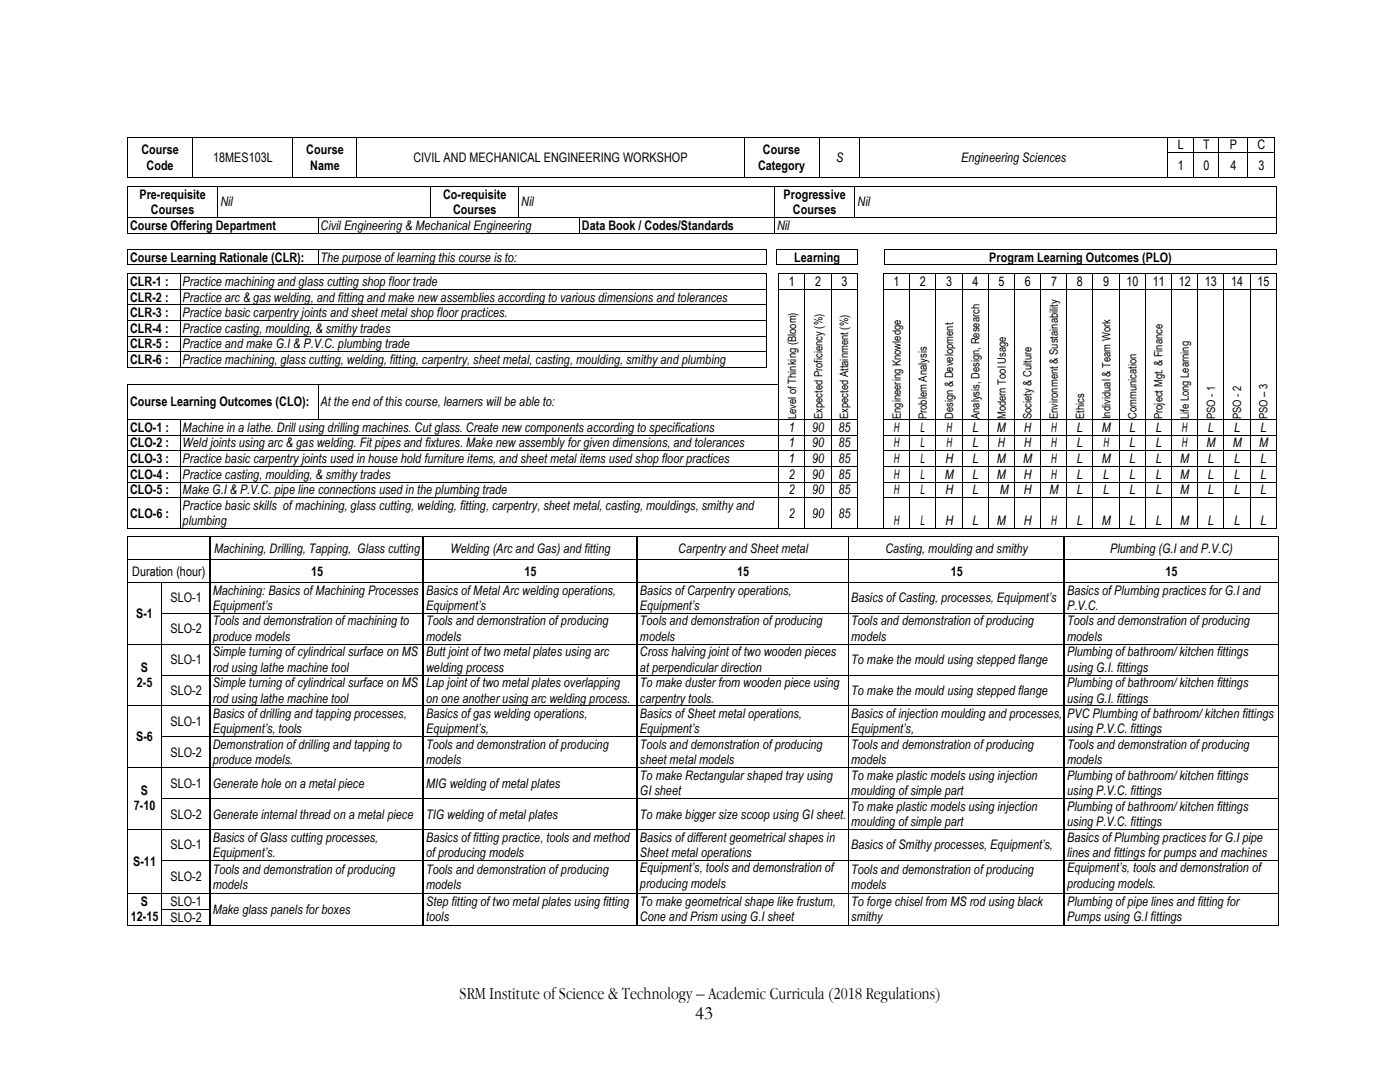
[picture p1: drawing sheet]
<svg xmlns="http://www.w3.org/2000/svg" width="279mm" height="216mm" viewBox="0 0 279 216" stroke-linecap="round" stroke-linejoin="round" font-family="sans-serif">
<defs><g id="words">
<text font-size="3.8" x="138.7" y="203.4">43</text>
<text font-size="3.5" x="91.7" y="199.3">SRM Institute of Science &amp; Technology – Academic Curricula (2018 Regulations)</text>
<g font-size="2.6">
<text x="235" y="29.8">L</text>
<text x="240.1" y="29.8">T</text>
<text x="245.5" y="29.8">P</text>
<text x="251" y="29.8">C</text>
<text x="28.2" y="30.8">Course</text>
<text x="29.2" y="33.9">Code</text>
<text x="42.5" y="32.3">18MES103L</text>
<text x="61.1" y="30.8">Course</text>
<text x="61.9" y="33.9">Name</text>
<text x="82.5" y="32.3">CIVIL AND MECHANICAL ENGINEERING WORKSHOP</text>
<text x="151.3" y="33.9">Category</text>
<text x="152.2" y="30.8">Course</text>
<text x="166.9" y="32.3">S</text>
<text x="191.8" y="32.3">Engineering Sciences</text>
<text x="235" y="33.9">1</text>
<text x="240.2" y="33.9">0</text>
<text x="245.6" y="33.9">4</text>
<text x="251.1" y="33.9">3</text>
<text x="27.8" y="39.6">Pre-requisite</text>
<text x="44" y="41.1">Nil</text>
<text x="88.4" y="39.6">Co-requisite</text>
<text x="104" y="41.1">Nil</text>
<text x="156.4" y="39.6">Progressive</text>
<text x="171.2" y="41.1">Nil</text>
<text x="26" y="45.8">Course Offering Department</text>
<text x="30.1" y="42.7">Courses</text>
<text x="64" y="45.8">Civil Engineering &amp; Mechanical Engineering</text>
<text x="90.4" y="42.7">Courses</text>
<text x="116.1" y="45.8">Data Book / Codes/Standards</text>
<text x="155.1" y="45.8">Nil</text>
<text x="158.2" y="42.7">Courses</text>
<text x="26" y="52.2">Course Learning Rationale (CLR):</text>
<text x="64" y="52.2">The purpose of learning this course is to:</text>
<text x="158.5" y="52.2">Learning</text>
<text x="197.4" y="52.2">Program Learning Outcomes (PLO)</text>
<text x="26" y="57.1">CLR-1 :</text>
<text x="36.4" y="57.1">Practice machining and glass cutting shop floor trade</text>
<text x="157.4" y="57.1">1</text>
<text x="162.7" y="57.1">2</text>
<text x="167.9" y="57.1">3</text>
<text x="178.3" y="57.1">1</text>
<text x="183.6" y="57.1">2</text>
<text x="188.8" y="57.1">3</text>
<text x="194.1" y="57.1">4</text>
<text x="199.3" y="57.1">5</text>
<text x="204.5" y="57.1">6</text>
<text x="209.8" y="57.1">7</text>
<text x="214.9" y="57.1">8</text>
<text x="220.2" y="57.1">9</text>
<text x="224.8" y="57.1">10</text>
<text x="230.1" y="57.1">11</text>
<text x="235.2" y="57.1">12</text>
<text x="240.5" y="57.1">13</text>
<text x="245.7" y="57.1">14</text>
<text x="251" y="57.1">15</text>
<text x="26" y="60.2">CLR-2 :</text>
<text x="26" y="63.2">CLR-3 :</text>
<text x="36.4" y="60.2">Practice arc &amp; gas welding, and fitting and make new assemblies according to various dimensions and tolerances</text>
<text x="36.4" y="63.2">Practice basic carpentry joints and sheet metal shop floor practices.</text>
<text x="26" y="66.4">CLR-4 :</text>
<text x="26" y="69.5">CLR-5 :</text>
<text x="36.4" y="66.4">Practice casting, moulding, &amp; smithy trades</text>
<text x="36.4" y="69.5">Practice and make G.I &amp; P.V.C. plumbing trade</text>
<text x="26" y="72.6">CLR-6 :</text>
<text x="36.4" y="72.6">Practice machining, glass cutting, welding, fitting, carpentry, sheet metal, casting, moulding, smithy and plumbing</text>
<text x="26" y="81">Course Learning Outcomes (CLO):</text>
<text x="64" y="81">At the end of this course, learners will be able to:</text>
<text x="26" y="86.1">CLO-1 :</text>
<text x="26" y="89.2">CLO-2 :</text>
<text x="36.4" y="86.1">Machine in a lathe. Drill using drilling machines. Cut glass. Create new components according to specifications</text>
<text x="36.4" y="89.2">Weld joints using arc &amp; gas welding. Fit pipes and fixtures. Make new assembly for given dimensions, and tolerances</text>
<text x="157.4" y="86.1">1</text>
<text x="157.4" y="89.2">1</text>
<text x="162.1" y="86.1">90</text>
<text x="162.1" y="89.2">90</text>
<text x="167.3" y="86.1">85</text>
<text x="167.3" y="89.2">85</text>
<text x="178.4" y="86.1">H</text>
<text x="178.4" y="89.2">H</text>
<text x="183.7" y="86.1">L</text>
<text x="183.7" y="89.2">L</text>
<text x="188.9" y="86.1">H</text>
<text x="188.9" y="89.2">H</text>
<text x="194.1" y="86.1">L</text>
<text x="194.1" y="89.2">L</text>
<text x="199" y="86.1">M</text>
<text x="199.1" y="89.2">H</text>
<text x="204.4" y="86.1">H</text>
<text x="204.4" y="89.2">H</text>
<text x="209.8" y="86.1">H</text>
<text x="209.8" y="89.2">H</text>
<text x="214.9" y="86.1">L</text>
<text x="214.9" y="89.2">L</text>
<text x="219.9" y="86.1">M</text>
<text x="220.2" y="89.2">H</text>
<text x="225.4" y="86.1">L</text>
<text x="225.4" y="89.2">L</text>
<text x="230.7" y="86.1">L</text>
<text x="230.7" y="89.2">L</text>
<text x="235.9" y="86.1">H</text>
<text x="235.9" y="89.2">H</text>
<text x="240.8" y="89.2">M</text>
<text x="241.1" y="86.1">L</text>
<text x="246" y="89.2">M</text>
<text x="246.3" y="86.1">L</text>
<text x="251.3" y="89.2">M</text>
<text x="251.6" y="86.1">L</text>
<text x="26" y="92.4">CLO-3 :</text>
<text x="26" y="95.5">CLO-4 :</text>
<text x="36.4" y="92.4">Practice basic carpentry joints used in house hold furniture items, and sheet metal items used shop floor practices</text>
<text x="36.4" y="95.5">Practice casting, moulding, &amp; smithy trades</text>
<text x="157.4" y="92.4">1</text>
<text x="157.4" y="95.5">2</text>
<text x="162.1" y="92.4">90</text>
<text x="162.1" y="95.5">90</text>
<text x="167.3" y="92.4">85</text>
<text x="167.3" y="95.5">85</text>
<text x="178.4" y="92.4">H</text>
<text x="178.4" y="95.5">H</text>
<text x="183.7" y="92.4">L</text>
<text x="183.7" y="95.5">L</text>
<text x="188.5" y="95.5">M</text>
<text x="188.7" y="92.4">H</text>
<text x="194.1" y="92.4">L</text>
<text x="194.1" y="95.5">L</text>
<text x="199" y="92.4">M</text>
<text x="199" y="95.5">M</text>
<text x="204.2" y="92.4">M</text>
<text x="204.3" y="95.5">H</text>
<text x="209.8" y="92.4">H</text>
<text x="209.8" y="95.5">H</text>
<text x="214.9" y="92.4">L</text>
<text x="214.9" y="95.5">L</text>
<text x="219.9" y="92.4">M</text>
<text x="220.2" y="95.5">L</text>
<text x="225.4" y="92.4">L</text>
<text x="225.4" y="95.5">L</text>
<text x="230.7" y="92.4">L</text>
<text x="230.7" y="95.5">L</text>
<text x="235.5" y="92.4">M</text>
<text x="235.5" y="95.5">M</text>
<text x="241.1" y="92.4">L</text>
<text x="241.1" y="95.5">L</text>
<text x="246.3" y="92.4">L</text>
<text x="246.3" y="95.5">L</text>
<text x="251.6" y="92.4">L</text>
<text x="251.6" y="95.5">L</text>
<text x="26" y="98.6">CLO-5 :</text>
<text x="36.4" y="98.6">Make G.I &amp; P.V.C. pipe line connections used in the plumbing trade</text>
<text x="36.4" y="101.8">Practice basic skills of machining, glass cutting, welding, fitting, carpentry, sheet metal, casting, mouldings, smithy and</text>
<text x="157.4" y="98.6">2</text>
<text x="162.1" y="98.6">90</text>
<text x="167.3" y="98.6">85</text>
<text x="178.4" y="98.6">H</text>
<text x="183.7" y="98.6">L</text>
<text x="188.7" y="98.6">H</text>
<text x="194.1" y="98.6">L</text>
<text x="199.6" y="98.6">M</text>
<text x="204.3" y="98.6">H</text>
<text x="209.5" y="98.6">M</text>
<text x="214.9" y="98.6">L</text>
<text x="220.2" y="98.6">L</text>
<text x="225.4" y="98.6">L</text>
<text x="230.7" y="98.6">L</text>
<text x="235.5" y="98.6">M</text>
<text x="241.1" y="98.6">L</text>
<text x="246.3" y="98.6">L</text>
<text x="251.6" y="98.6">L</text>
<text x="26" y="103.3">CLO-6 :</text>
<text x="36.4" y="104.8">plumbing</text>
<text x="157.4" y="103.3">2</text>
<text x="162.1" y="103.3">90</text>
<text x="167.3" y="103.3">85</text>
<text x="178.4" y="104.8">H</text>
<text x="183.7" y="104.8">L</text>
<text x="188.7" y="104.8">H</text>
<text x="194.1" y="104.8">L</text>
<text x="199" y="104.8">M</text>
<text x="204.3" y="104.8">H</text>
<text x="209.8" y="104.8">H</text>
<text x="214.9" y="104.8">L</text>
<text x="219.9" y="104.8">M</text>
<text x="225.4" y="104.8">L</text>
<text x="230.7" y="104.8">L</text>
<text x="235.5" y="104.8">M</text>
<text x="241.1" y="104.8">L</text>
<text x="246.3" y="104.8">L</text>
<text x="251.6" y="104.8">L</text>
<text x="42.7" y="110.3">Machining, Drilling, Tapping, Glass cutting</text>
<text x="89.9" y="110.3">Welding (Arc and Gas) and fitting</text>
<text x="135.3" y="110.3">Carpentry and Sheet metal</text>
<text x="176.7" y="110.3">Casting, moulding and smithy</text>
<text x="221.6" y="110.3">Plumbing (G.I and P.V.C)</text>
<text x="26.4" y="114.9">Duration (hour)</text>
<text x="42.5" y="118.7">Machining: Basics of Machining Processes</text>
<text x="62.1" y="114.9">15</text>
<text x="85" y="118.7">Basics of Metal Arc welding operations,</text>
<text x="104.7" y="114.9">15</text>
<text x="127.7" y="118.7">Basics of Carpentry operations,</text>
<text x="147.1" y="114.9">15</text>
<text x="189.7" y="114.9">15</text>
<text x="213" y="118.7">Basics of Plumbing practices for G.I and</text>
<text x="232.6" y="114.9">15</text>
<text x="27.2" y="123.3">S-1</text>
<text x="34" y="120.1">SLO-1</text>
<text x="42.5" y="121.7">Equipment’s</text>
<text x="42.5" y="124.8">Tools and demonstration of machining to</text>
<text x="85" y="121.7">Equipment’s</text>
<text x="85" y="124.8">Tools and demonstration of producing</text>
<text x="127.7" y="121.7">Equipment’s</text>
<text x="127.7" y="124.8">Tools and demonstration of producing</text>
<text x="169.9" y="120.1">Basics of Casting, processes, Equipment’s</text>
<text x="169.9" y="124.8">Tools and demonstration of producing</text>
<text x="213" y="121.7">P.V.C.</text>
<text x="213" y="124.8">Tools and demonstration of producing</text>
<text x="34" y="126.3">SLO-2</text>
<text x="42.5" y="127.8">produce models</text>
<text x="42.5" y="131">Simple turning of cylindrical surface on MS</text>
<text x="85" y="127.8">models</text>
<text x="85" y="131">Butt joint of two metal plates using arc</text>
<text x="127.7" y="127.8">models</text>
<text x="127.7" y="131">Cross halving joint of two wooden pieces</text>
<text x="169.9" y="127.8">models</text>
<text x="213" y="127.8">models</text>
<text x="213" y="131">Plumbing of bathroom/ kitchen fittings</text>
<text x="27.3" y="137.1">2-5</text>
<text x="28.1" y="134">S</text>
<text x="34" y="132.5">SLO-1</text>
<text x="42.5" y="134">rod using lathe machine tool</text>
<text x="42.5" y="137.2">Simple turning of cylindrical surface on MS</text>
<text x="85" y="134">welding process</text>
<text x="85" y="137.2">Lap joint of two metal plates overlapping</text>
<text x="127.7" y="134">at perpendicular direction</text>
<text x="127.7" y="137.2">To make duster from wooden piece using</text>
<text x="169.9" y="132.5">To make the mould using stepped flange</text>
<text x="213" y="134">using G.I. fittings</text>
<text x="213" y="137.2">Plumbing of bathroom/ kitchen fittings</text>
<text x="34" y="138.7">SLO-2</text>
<text x="42.5" y="140.2">rod using lathe machine tool</text>
<text x="42.5" y="143.3">Basics ofdrilling and tapping processes,</text>
<text x="85" y="140.2">on one another using arc welding process.</text>
<text x="85" y="143.3">Basics of gas welding operations,</text>
<text x="127.7" y="140.2">carpentry tools.</text>
<text x="127.7" y="143.3">Basics of Sheet metal operations,</text>
<text x="169.9" y="138.7">To make the mould using stepped flange</text>
<text x="169.9" y="143.3">Basics ofinjection moulding and processes,</text>
<text x="213" y="140.2">using G.I. fittings</text>
<text x="213" y="143.3">PVC Plumbing of bathroom/ kitchen fittings</text>
<text x="27.2" y="147.9">S-6</text>
<text x="34" y="144.8">SLO-1</text>
<text x="42.5" y="146.3">Equipment’s, tools</text>
<text x="42.5" y="149.4">Demonstration of drilling and tapping to</text>
<text x="85" y="146.3">Equipment’s,</text>
<text x="85" y="149.4">Tools and demonstration of producing</text>
<text x="127.7" y="146.3">Equipment’s</text>
<text x="127.7" y="149.4">Tools and demonstration of producing</text>
<text x="169.9" y="146.3">Equipment’s,</text>
<text x="169.9" y="149.4">Tools and demonstration of producing</text>
<text x="213" y="146.3">using P.V.C. fittings</text>
<text x="213" y="149.4">Tools and demonstration of producing</text>
<text x="34" y="151">SLO-2</text>
<text x="42.5" y="152.5">produce models.</text>
<text x="85" y="152.5">models</text>
<text x="127.7" y="152.5">sheet metal models</text>
<text x="127.7" y="155.6">To make Rectangular shaped tray using</text>
<text x="169.9" y="152.5">models</text>
<text x="169.9" y="155.6">To make plastic models using injection</text>
<text x="213" y="152.5">models</text>
<text x="213" y="155.6">Plumbing of bathroom/ kitchen fittings</text>
<text x="26.7" y="161.7">7-10</text>
<text x="28.1" y="158.7">S</text>
<text x="34" y="157.1">SLO-1</text>
<text x="42.5" y="157.1">Generate hole on a metal piece</text>
<text x="85" y="157.1">MIG welding of metal plates</text>
<text x="127.7" y="158.7">GI sheet</text>
<text x="169.9" y="158.7">moulding of simple part</text>
<text x="169.9" y="161.8">To make plastic models using injection</text>
<text x="213" y="158.7">using P.V.C. fittings</text>
<text x="213" y="161.8">Plumbing of bathroom/ kitchen fittings</text>
<text x="34" y="163.3">SLO-2</text>
<text x="42.5" y="163.3">Generate internal thread on a metal piece</text>
<text x="42.5" y="168">Basics of Glass cutting processes,</text>
<text x="85" y="163.3">TIG welding of metal plates</text>
<text x="85" y="168">Basics of fitting practice, tools and method</text>
<text x="127.7" y="163.3">To make bigger size scoop using GI sheet.</text>
<text x="127.7" y="168">Basics of different geometrical shapes in</text>
<text x="169.9" y="164.8">moulding of simple part</text>
<text x="213" y="164.8">using P.V.C. fittings</text>
<text x="213" y="168">Basics of Plumbing practices for G.I pipe</text>
<text x="26.6" y="172.8">S-11</text>
<text x="34" y="169.4">SLO-1</text>
<text x="42.5" y="170.9">Equipment’s.</text>
<text x="85" y="170.9">of producing models</text>
<text x="127.7" y="170.9">Sheet metal operations</text>
<text x="169.9" y="169.4">Basics of Smithy processes, Equipment’s,</text>
<text x="213" y="170.9">lines and fittings for pumps and machines</text>
<text x="34" y="175.9">SLO-2</text>
<text x="42.5" y="174.3">Tools and demonstration of producing</text>
<text x="42.5" y="177.4">models</text>
<text x="85" y="174.3">Tools and demonstration of producing</text>
<text x="85" y="177.4">models</text>
<text x="127.7" y="174.1">Equipment’s, tools and demonstration of</text>
<text x="127.7" y="177.1">producing models</text>
<text x="169.9" y="174.3">Tools and demonstration of producing</text>
<text x="169.9" y="177.4">models</text>
<text x="213" y="174.1">Equipment’s, tools and demonstration of</text>
<text x="213" y="177.1">producing models.</text>
<text x="26.1" y="183.8">12-15</text>
<text x="28.1" y="180.8">S</text>
<text x="34" y="180.8">SLO-1</text>
<text x="34" y="183.9">SLO-2</text>
<text x="42.5" y="182.3">Make glass panels for boxes</text>
<text x="85" y="180.8">Step fitting of two metal plates using fitting</text>
<text x="85" y="183.8">tools</text>
<text x="127.7" y="180.8">To make geometrical shape like frustum,</text>
<text x="127.7" y="183.8">Cone and Prism using G.I sheet</text>
<text x="169.9" y="180.8">To forge chisel from MS rod using black</text>
<text x="169.9" y="183.8">smithy</text>
<text x="213" y="180.8">Plumbing of pipe lines and fitting for</text>
<text x="213" y="183.8">Pumps using G.I fittings</text>
</g>
<g font-size="2.3">
<text x="158.9" y="83.7" transform="rotate(-90 158.9 83.7)">Level of Thinking (Bloom)</text>
<text x="164.1" y="83.7" transform="rotate(-90 164.1 83.7)">Expected Proficiency (%)</text>
<text x="169.3" y="83.7" transform="rotate(-90 169.3 83.7)">Expected Attainment (%)</text>
<text x="179.8" y="83.7" transform="rotate(-90 179.8 83.7)">Engineering Knowledge</text>
<text x="185" y="83.7" transform="rotate(-90 185 83.7)">Problem Analysis</text>
<text x="190.2" y="83.7" transform="rotate(-90 190.2 83.7)">Design &amp; Development</text>
<text x="195.5" y="83.7" transform="rotate(-90 195.5 83.7)">Analysis, Design, Research</text>
<text x="200.7" y="83.7" transform="rotate(-90 200.7 83.7)">Modern Tool Usage</text>
<text x="205.9" y="83.7" transform="rotate(-90 205.9 83.7)">Society &amp; Culture</text>
<text x="211.1" y="83.7" transform="rotate(-90 211.1 83.7)">Environment &amp; Sustainability</text>
<text x="216.4" y="83.7" transform="rotate(-90 216.4 83.7)">Ethics</text>
<text x="221.6" y="83.7" transform="rotate(-90 221.6 83.7)">Individual &amp; Team Work</text>
<text x="226.8" y="83.7" transform="rotate(-90 226.8 83.7)">Communication</text>
<text x="232" y="83.7" transform="rotate(-90 232 83.7)">Project Mgt. &amp; Finance</text>
<text x="237.3" y="83.7" transform="rotate(-90 237.3 83.7)">Life Long Learning</text>
<text x="242.5" y="83.7" transform="rotate(-90 242.5 83.7)">PSO - 1</text>
<text x="247.7" y="83.7" transform="rotate(-90 247.7 83.7)">PSO - 2</text>
<text x="252.9" y="83.7" transform="rotate(-90 252.9 83.7)">PSO – 3</text>
</g>
</g></defs>
<g fill="#000">
<path d="M25.4 27.3l.1 .1zM25.4 30.5l.1 .1zM25.4 35.5l.1 .1zM25.4 37.2l.1 .1zM38.4 27.3l.1 .1zM38.4 30.5l.1 .1zM38.4 35.5l.1 .1zM43.4 37.2l.1 .1zM58.4 27.3l.1 .1zM58.4 30.5l.1 .1zM58.4 35.5l.1 .1zM71.2 27.3v.1z"/>
<path d="M71.2 30.5v.1zM71.2 35.5v.1zM85.9 37.2l.1 .1zM103.4 37.2l.1 .1zM148.5 27.3v.1zM148.5 30.5v.1zM148.5 35.5v.1zM154.6 37.2v.1zM163.4 27.3l.1 .1zM163.4 30.5l.1 .1zM163.4 35.5l.1 .1zM170.6 37.2v.1z"/>
<path d="M171.6 27.3l.1 .1zM171.6 30.5l.1 .1zM171.6 35.5l.1 .1zM232.9 27.3l.1 .1zM232.9 30.5l.1 .1zM232.9 35.5l.1 .1zM238.2 27.3l.1 .1zM238.2 30.5l.1 .1zM238.2 35.5l.1 .1zM243.2 27.3l.1 .1zM243.2 30.5l.1 .1zM243.2 35.5l.1 .1z"/>
<path d="M249 27.3v.1zM249 30.5v.1zM249 35.5v.1zM254.3 27.3l.1 .1zM254.3 30.5l.1 .1zM254.3 35.5l.1 .1zM254.6 37.2l.1 .1zM25.4 43.3l.1 .1zM25.4 46.5l.1 .1zM25.4 49.8l.1 .1zM25.4 52.8l.1 .1zM25.4 54.6l.1 .1z"/>
<path d="M25.4 57.7h.1zM35.9 54.6l.1 .1zM35.9 57.7h.1zM43.4 43.3l.1 .1zM63.5 43.3v.1zM63.5 46.5v.1zM63.5 49.8v.1zM63.5 52.8v.1zM85.9 43.3l.1 .1zM103.4 43.3l.1 .1zM115.5 43.3l.1 .1zM115.5 46.5l.1 .1z"/>
<path d="M152.9 49.8l.1 .1zM152.9 52.8l.1 .1zM152.9 54.6l.1 .1zM152.9 57.7h.1zM154.6 43.3v.1zM154.6 46.5v.1zM155 49.8l.1 .1zM155 52.8l.1 .1zM155.4 54.6l.1 .1zM155.4 57.7h.1zM160.6 54.6l.1 .1zM160.6 57.7h.1z"/>
<path d="M165.8 54.6l.1 .1zM165.8 57.7h.1zM170.6 43.3v.1zM171.1 49.8l.1 .1zM171.1 52.8l.1 .1zM171.1 54.6l.1 .1zM171.1 57.7h.1zM176.3 54.6l.1 .1zM176.3 57.7h.1zM176.4 49.8l.1 .1zM176.4 52.8l.1 .1zM181.5 54.6l.1 .1z"/>
<path d="M181.5 57.7h.1zM186.7 54.6l.1 .1zM186.7 57.7h.1zM192 54.6l.1 .1zM192 57.7h.1zM197.1 54.6l.1 .1zM197.1 57.7h.1zM202.4 54.6l.1 .1zM202.4 57.7h.1zM207.6 54.6l.1 .1zM207.6 57.7h.1zM212.9 54.6l.1 .1z"/>
<path d="M212.9 57.7h.1zM218.1 54.6v.1zM223.3 54.6l.1 .1zM223.3 57.7h.1zM228.6 54.6v.1zM233.7 54.6l.1 .1zM233.7 57.7h.1zM239 54.6l.1 .1zM239 57.7h.1zM244.2 54.6l.1 .1zM244.2 57.7h.1zM249.5 54.6l.1 .1z"/>
<path d="M249.5 57.7h.1zM254.6 43.3l.1 .1zM254.6 46.5l.1 .1zM254.7 49.8l.1 .1zM254.7 52.8l.1 .1zM254.7 54.6l.1 .1zM254.7 57.7h.1zM25.4 60.8l.1 .1zM25.4 63.9l.1 .1zM25.4 67.1h.1zM25.4 70.2l.1 .1zM25.4 73.3l.1 .2z"/>
<path d="M25.4 76.5h.2v.2h-.2zM25.5 73.3h.2v.2h-.2zM25.6 76.5h.2v.2h-.2zM35.9 60.8l.1 .1zM35.9 63.9l.1 .1zM35.9 67.1h.1zM35.9 70.2l.1 .1zM35.9 73.3h.2v.2h-.2zM38.5 73.3h.2v.2h-.2zM38.5 76.5h.2v.2h-.2zM63.5 76.5h.1v.2h-.1zM152.9 60.8l.1 .1z"/>
<path d="M152.9 63.9l.1 .1zM152.9 67.1h.1zM152.9 70.2l.1 .1zM152.9 73.3l.1 .1zM153 76.5h.1v.2h-.1zM155.4 60.8l.1 .1zM155.4 63.9l.1 .1zM155.4 67.1h.1zM155.4 70.2l.1 .1zM155.4 73.3l.1 .2zM155.4 76.5l.1 .2zM160.6 60.8l.1 .1z"/>
<path d="M160.6 63.9l.1 .1zM160.6 67.1h.1zM160.6 70.2l.1 .1zM160.6 73.3l.1 .2zM160.6 76.5l.1 .2zM165.8 60.8l.1 .1zM165.8 63.9l.1 .1zM165.8 67.1h.1zM165.8 70.2l.1 .1zM165.8 73.3l.1 .2zM165.8 76.5l.1 .2zM171.1 60.8l.1 .1z"/>
<path d="M171.1 63.9l.1 .1zM171.1 67.1h.1zM171.1 70.2l.1 .1zM171.1 73.3l.1 .2zM171.1 76.5l.1 .2zM176.3 60.8l.1 .1zM176.3 63.9l.1 .1zM176.3 67.1h.1zM176.3 70.2l.1 .1zM176.3 73.3l.1 .2zM176.3 76.5l.1 .2zM181.5 60.8l.1 .1z"/>
<path d="M181.5 63.9l.1 .1zM181.5 67.1h.1zM181.5 70.2l.1 .1zM181.5 73.3l.1 .2zM181.5 76.5l.1 .2zM186.7 60.8l.1 .1zM186.7 63.9l.1 .1zM186.7 67.1h.1zM186.7 70.2l.1 .1zM186.7 73.3l.1 .2zM186.7 76.5l.1 .2zM192 60.8l.1 .1z"/>
<path d="M192 63.9l.1 .1zM192 67.1h.1zM192 70.2l.1 .1zM192 73.3l.1 .2zM192 76.5l.1 .2zM197.1 60.8l.1 .1zM197.1 63.9l.1 .1zM197.1 67.1h.1zM197.1 70.2l.1 .1zM197.1 73.3l.1 .2zM197.1 76.5l.1 .2zM202.4 60.8l.1 .1z"/>
<path d="M202.4 63.9l.1 .1zM202.4 67.1h.1zM202.4 70.2l.1 .1zM202.4 73.3l.1 .2zM202.4 76.5l.1 .2zM207.6 60.8l.1 .1zM207.6 63.9l.1 .1zM207.6 67.1h.1zM207.6 70.2l.1 .1zM207.6 73.3l.1 .2zM207.6 76.5l.1 .2zM212.9 60.8l.1 .1z"/>
<path d="M212.9 63.9l.1 .1zM212.9 67.1h.1zM212.9 70.2l.1 .1zM212.9 73.3l.1 .2zM212.9 76.5l.1 .2zM218.1 60.8v.1zM218.1 63.9v.1zM218.1 70.2v.1zM218.1 73.3v.2zM218.1 76.5v.2zM223.3 60.8l.1 .1zM223.3 63.9l.1 .1z"/>
<path d="M223.3 67.1h.1zM223.3 70.2l.1 .1zM223.3 73.3l.1 .2zM223.3 76.5l.1 .2zM228.6 60.8v.1zM228.6 63.9v.1zM228.6 70.2v.1zM228.6 73.3v.2zM228.6 76.5v.2zM233.7 60.8l.1 .1zM233.7 63.9l.1 .1zM233.7 67.1h.1z"/>
<path d="M233.7 70.2l.1 .1zM233.7 73.3l.1 .2zM233.7 76.5l.1 .2zM239 60.8l.1 .1zM239 63.9l.1 .1zM239 67.1h.1zM239 70.2l.1 .1zM239 73.3l.1 .2zM239 76.5l.1 .2zM244.2 60.8l.1 .1zM244.2 63.9l.1 .1zM244.2 67.1h.1z"/>
<path d="M244.2 70.2l.1 .1zM244.2 73.3l.1 .2zM244.2 76.5l.1 .2zM249.5 60.8l.1 .1zM249.5 63.9l.1 .1zM249.5 67.1h.1zM249.5 70.2l.1 .1zM249.5 73.3l.1 .2zM249.5 76.5l.1 .2zM254.7 60.8l.1 .1zM254.7 63.9l.1 .1zM254.7 67.1h.1z"/>
<path d="M254.7 70.2l.1 .1zM254.7 73.3l.1 .2zM254.7 76.5l.1 .2zM25.4 83.7h.1zM25.4 86.8l.1 .1zM25.4 89.9l.1 .1zM25.4 93l.1 .1zM25.4 96.2l.1 .1zM25.4 99.3l.1 .1zM35.9 83.7h.1zM35.9 86.8l.1 .1zM35.9 89.9l.1 .1z"/>
<path d="M35.9 93l.1 .1zM35.9 96.2l.1 .1zM35.9 99.3l.1 .1zM155.4 83.7h.1zM155.4 86.8l.1 .1zM155.4 89.9l.1 .1zM155.4 93l.1 .1zM155.4 96.2l.1 .1zM155.4 99.3l.1 .1zM160.6 83.7h.1zM160.6 86.8l.1 .1zM160.6 89.9l.1 .1z"/>
<path d="M160.6 93l.1 .1zM160.6 96.2l.1 .1zM160.6 99.3l.1 .1zM165.8 83.7h.1zM165.8 86.8l.1 .1zM165.8 89.9l.1 .1zM165.8 93l.1 .1zM165.8 96.2l.1 .1zM165.8 99.3l.1 .1zM171.1 83.7h.1zM171.1 86.8l.1 .1zM171.1 89.9l.1 .1z"/>
<path d="M171.1 93l.1 .1zM171.1 96.2l.1 .1zM171.1 99.3l.1 .1zM176.3 83.7h.1zM176.3 86.8l.1 .1zM176.3 89.9l.1 .1zM176.3 93l.1 .1zM176.3 96.2l.1 .1zM176.3 99.3l.1 .1zM181.5 83.7h.1zM181.5 86.8l.1 .1zM181.5 89.9l.1 .1z"/>
<path d="M181.5 93l.1 .1zM181.5 96.2l.1 .1zM181.5 99.3l.1 .1zM186.7 83.7h.1zM186.7 86.8l.1 .1zM186.7 89.9l.1 .1zM186.7 93l.1 .1zM186.7 96.2l.1 .1zM186.7 99.3l.1 .1zM192 83.7h.1zM192 86.8l.1 .1zM192 89.9l.1 .1z"/>
<path d="M192 93l.1 .1zM192 96.2l.1 .1zM192 99.3l.1 .1zM197.1 83.7h.1zM197.1 86.8l.1 .1zM197.1 89.9l.1 .1zM197.1 93l.1 .1zM197.1 96.2l.1 .1zM197.1 99.3l.1 .1zM202.4 83.7h.1zM202.4 86.8l.1 .1zM202.4 89.9l.1 .1z"/>
<path d="M202.4 93l.1 .1zM202.4 96.2l.1 .1zM202.4 99.3l.1 .1zM207.6 83.7h.1zM207.6 86.8l.1 .1zM207.6 89.9l.1 .1zM207.6 93l.1 .1zM207.6 96.2l.1 .1zM207.6 99.3l.1 .1zM212.9 83.7h.1zM212.9 86.8l.1 .1zM212.9 89.9l.1 .1z"/>
<path d="M212.9 93l.1 .1zM212.9 96.2l.1 .1zM212.9 99.3l.1 .1zM218.1 86.8v.1zM218.1 89.9v.1zM218.1 93v.1zM218.1 96.2v.1zM218.1 99.3v.1zM223.3 83.7h.1zM223.3 86.8l.1 .1zM223.3 89.9l.1 .1zM223.3 93l.1 .1z"/>
<path d="M223.3 96.2l.1 .1zM223.3 99.3l.1 .1zM228.6 86.8v.1zM228.6 89.9v.1zM228.6 93v.1zM228.6 96.2v.1zM228.6 99.3v.1zM233.7 83.7h.1zM233.7 86.8l.1 .1zM233.7 89.9l.1 .1zM233.7 93l.1 .1zM233.7 96.2l.1 .1z"/>
<path d="M233.7 99.3l.1 .1zM239 83.7h.1zM239 86.8l.1 .1zM239 89.9l.1 .1zM239 93l.1 .1zM239 96.2l.1 .1zM239 99.3l.1 .1zM244.2 83.7h.1zM244.2 86.8l.1 .1zM244.2 89.9l.1 .1zM244.2 93l.1 .1zM244.2 96.2l.1 .1z"/>
<path d="M244.2 99.3l.1 .1zM249.5 83.7h.1zM249.5 86.8l.1 .1zM249.5 89.9l.1 .1zM249.5 93l.1 .1zM249.5 96.2l.1 .1zM249.5 99.3l.1 .1zM254.7 83.7h.1zM254.7 86.8l.1 .1zM254.7 89.9l.1 .1zM254.7 93l.1 .1zM254.7 96.2l.1 .1z"/>
<path d="M254.7 99.3l.1 .1zM25.4 105.5l.1 .1zM25.4 107.1l.1 .1zM25.4 111.7l.1 .1zM25.4 116.2h.1zM32.2 116.2h.1zM35.9 105.5l.1 .1zM41.8 107.1l.1 .1zM41.8 111.7l.1 .1zM41.8 116.2h.1zM42 111.7v.1zM84.4 107.1l.1 .1z"/>
<path d="M84.4 111.7l.1 .1zM84.4 116.2h.1zM84.5 111.7l.1 .1zM84.5 116.2h.1zM127 107.1l.1 .1zM127 111.7l.1 .1zM127 116.2h.1zM127.2 111.7l.1 .1zM127.2 116.2h.1zM155.4 105.5l.1 .1zM160.6 105.5l.1 .1zM165.8 105.5l.1 .1z"/>
<path d="M169.2 107.1l.1 .1zM169.2 111.7l.1 .1zM169.2 116.2h.1zM169.4 111.7l.1 .1zM169.4 116.2h.1zM171.1 105.5l.1 .1zM176.3 105.5l.1 .1zM181.5 105.5l.1 .1zM186.7 105.5l.1 .1zM192 105.5l.1 .1zM197.1 105.5l.1 .1zM202.4 105.5l.1 .1z"/>
<path d="M207.6 105.5l.1 .1zM212.3 107.1l.1 .1zM212.3 111.7l.1 .1zM212.3 116.2h.1zM212.5 111.7l.1 .1zM212.5 116.2h.1zM212.9 105.5l.1 .1zM218.1 105.5v.1zM223.3 105.5l.1 .1zM228.6 105.5v.1zM233.7 105.5l.1 .1zM239 105.5l.1 .1z"/>
<path d="M244.2 105.5l.1 .1zM249.5 105.5l.1 .1zM254.7 105.5l.1 .1zM255.1 107.1v.1zM255.1 111.7v.1zM25.4 122.3l.1 .1zM25.4 128.5l.1 .1zM25.4 134.7l.1 .1zM32.2 122.3l.1 .1zM32.2 128.5l.1 .1zM32.2 134.7l.1 .1zM41.8 122.3l.1 .1z"/>
<path d="M41.8 128.5l.1 .1zM41.8 134.7l.1 .1zM42 122.3v.1zM42 128.5v.1zM42 134.7v.1zM84.4 122.3l.1 .1zM84.4 128.5l.1 .1zM84.4 134.7l.1 .1zM84.5 122.3l.1 .1zM84.5 128.5l.1 .1zM84.5 134.7l.1 .1zM127 122.3l.1 .1z"/>
<path d="M127 128.5l.1 .1zM127 134.7l.1 .1zM127.2 122.3l.1 .1zM127.2 128.5l.1 .1zM127.2 134.7l.1 .1zM169.2 122.3l.1 .1zM169.2 128.5l.1 .1zM169.2 134.7l.1 .1zM169.4 122.3l.1 .1zM169.4 128.5l.1 .1zM169.4 134.7l.1 .1zM212.3 122.3l.1 .1z"/>
<path d="M212.3 128.5l.1 .1zM212.3 134.7l.1 .1zM212.5 122.3l.1 .1zM212.5 128.5l.1 .1zM212.5 134.7l.1 .1zM255.1 122.3v.1zM255.1 128.5v.1zM255.1 134.7v.1zM25.4 140.8l.1 .1zM25.4 147l.1 .1zM25.4 153.2h.1zM25.4 159.3l.1 .1z"/>
<path d="M32.2 140.8l.1 .1zM32.2 147l.1 .1zM32.2 153.2h.1zM32.2 159.3l.1 .1zM41.8 140.8l.1 .1zM41.8 147l.1 .1zM41.8 153.2h.1zM41.8 159.3l.1 .1zM42 140.8v.1zM42 147v.1zM42 159.3v.1zM84.4 140.8l.1 .1z"/>
<path d="M84.4 147l.1 .1zM84.4 153.2h.1zM84.4 159.3l.1 .1zM84.5 140.8l.1 .1zM84.5 147l.1 .1zM84.5 153.2h.1zM84.5 159.3l.1 .1zM127 140.8l.1 .1zM127 147l.1 .1zM127 153.2h.1zM127 159.3l.1 .1zM127.2 140.8l.1 .1z"/>
<path d="M127.2 147l.1 .1zM127.2 153.2h.1zM127.2 159.3l.1 .1zM169.2 140.8l.1 .1zM169.2 147l.1 .1zM169.2 153.2h.1zM169.2 159.3l.1 .1zM169.4 140.8l.1 .1zM169.4 147l.1 .1zM169.4 153.2h.1zM169.4 159.3l.1 .1zM212.3 140.8l.1 .1z"/>
<path d="M212.3 147l.1 .1zM212.3 153.2h.1zM212.3 159.3l.1 .1zM212.5 140.8l.1 .1zM212.5 147l.1 .1zM212.5 153.2h.1zM212.5 159.3l.1 .1zM255.1 140.8v.1zM255.1 147v.1zM255.1 159.3v.1zM25.4 165.5l.1 .1zM25.4 171.6l.1 .1z"/>
<path d="M25.4 178.3l.1 .1zM32.2 165.5l.1 .1zM32.2 171.6l.1 .1zM32.2 178.3l.1 .1zM41.8 165.5l.1 .1zM41.8 171.6l.1 .1zM41.8 178.3l.1 .1zM42 165.5v.1zM42 171.6v.1zM42 178.3v.1zM84.4 165.5l.1 .1zM84.4 171.6l.1 .1z"/>
<path d="M84.4 178.3l.1 .1zM84.5 165.5l.1 .1zM84.5 171.6l.1 .1zM84.5 178.3l.1 .1zM127 165.5l.1 .1zM127 171.6l.1 .1zM127 178.3l.1 .1zM127.2 165.5l.1 .1zM127.2 171.6l.1 .1zM127.2 178.3l.1 .1zM169.2 165.5l.1 .1zM169.2 171.6l.1 .1z"/>
<path d="M169.2 178.3l.1 .1zM169.4 165.5l.1 .1zM169.4 171.6l.1 .1zM169.4 178.3l.1 .1zM212.3 165.5l.1 .1zM212.3 171.6l.1 .1zM212.3 178.3l.1 .1zM212.5 165.5l.1 .1zM212.5 171.6l.1 .1zM212.5 178.3l.1 .1zM255.1 165.5v.1zM255.1 171.6v.1z"/>
<path d="M255.1 178.3v.1zM25.4 181.4l.1 .1zM25.4 184.6l.1 .1zM32.2 181.4l.1 .1zM32.2 184.6l.1 .1zM41.8 181.4l.1 .1zM41.8 184.6l.1 .1zM42 181.4v.1zM84.4 181.4l.1 .1zM84.4 184.6l.1 .1zM84.5 181.4l.1 .1zM127 181.4l.1 .1z"/>
<path d="M127 184.6l.1 .1zM127.2 181.4l.1 .1zM169.2 181.4l.1 .1zM169.2 184.6l.1 .1zM169.4 181.4l.1 .1zM212.3 181.4l.1 .1zM212.3 184.6l.1 .1zM212.5 181.4l.1 .1zM255.1 181.4v.1zM255.1 184.6v.1z"/>
</g>
<g fill="none" stroke="#000" stroke-width=".2">
<path d="M25.5 27.4v3.1M25.5 30.6v4.9M25.5 37.3v6M25.5 27.4h12.9M25.5 35.5h12.9M25.5 37.2h17.9M38.4 27.4v3.1M38.4 30.6v4.9M38.5 27.4h19.9M38.5 35.5h19.9M43.4 37.3v6M43.5 37.2h42.4"/>
<path d="M58.4 27.4v3.1M58.4 30.6v4.9M58.5 27.4h12.7M58.5 35.5h12.7M71.2 27.4v3.1M71.2 30.6v4.9M71.2 27.4h77.3M71.2 35.5h77.3M85.9 37.3v6M86 37.2h17.4M103.5 37.3v6M103.5 37.2h51.1"/>
<path d="M148.5 27.4v3.1M148.5 30.6v4.9M148.5 27.4h14.9M148.5 35.5h14.9M154.6 37.3v6M154.6 37.2h16M163.5 27.4v3.1M163.5 30.6v4.9M163.5 27.4h8.1M163.5 35.5h8.1M170.6 37.3v6M170.6 37.2h84"/>
<path d="M171.6 27.4v3.1M171.6 30.6v4.9M171.7 27.4h61.2M171.7 35.5h61.2M232.9 27.4v3.1M232.9 30.6v4.9M233 27.4h5.2M233 30.5h5.2M233 35.5h5.2M238.3 27.4v3.1M238.3 30.6v4.9M238.3 27.4h4.9"/>
<path d="M238.3 30.5h4.9M238.3 35.5h4.9M243.2 27.4v3.1M243.2 30.6v4.9M243.3 27.4h5.7M243.3 30.5h5.7M243.3 35.5h5.7M249 27.4v3.1M249 30.6v4.9M249 27.4h5.3M249 30.5h5.3M249 35.5h5.3"/>
<path d="M254.3 27.4v3.1M254.3 30.6v4.9M254.7 37.3v6M25.5 43.4v3.1M25.5 49.9v2.9M25.5 54.7v3M25.5 57.7v3.1M25.5 43.4h17.9M25.5 46.5h38M25.5 49.8h38M25.5 52.9h38M25.5 54.7h10.4"/>
<path d="M25.5 57.7h10.4M36 54.7v3M36 57.7v3.1M36 54.7h116.9M36 57.7h116.9M43.5 43.4h20M63.5 43.4v3.1M63.5 49.9v2.9M63.5 43.4h22.4M63.5 49.8h89.4M63.5 52.9h89.4M86 43.4h17.4"/>
<path d="M103.5 43.4h12M115.6 43.4l-.1 3.1h-52M115.6 43.4h39M115.6 46.5h39M152.9 49.9v2.9M152.9 54.7v3M152.9 57.7v3.1M154.6 43.4v3.1M154.6 43.4h16M155 49.9v2.9M155.1 49.8h16M155.1 52.9h16"/>
<path d="M155.4 54.7v3h5.2M155.4 57.7v3.1M155.5 54.7h5.1M160.6 54.7v3M160.6 57.7v3.1M160.7 54.7h5.1M165.9 54.7v3h-5.2M165.9 57.7v3.1M165.9 54.7h5.2M165.9 57.7h5.2M170.6 43.4h84M171.1 49.9v2.9"/>
<path d="M171.1 54.7v3M171.1 57.7v3.1M176.4 54.7v3M176.4 57.7v3.1M176.4 54.7h5.1M176.4 57.7h5.1M176.4 49.9v2.9M176.5 49.8h78.2M176.5 52.9h78.2M181.5 54.7v3M181.5 57.7v3.1M181.6 54.7h5.1"/>
<path d="M181.6 57.7h5.1M186.8 54.7v3h5.2M186.8 57.7v3.1M186.8 54.7h5.2M192 54.7v3M192 57.7v3.1M192.1 54.7h5M192.1 57.7h5M197.2 54.7v3M197.2 57.7v3.1M197.2 54.7h5.2M202.4 54.7v3h-5.2"/>
<path d="M202.4 57.7v3.1M202.5 54.7h5.1M202.5 57.7h5.1M207.7 54.7v3M207.7 57.7v3.1M207.7 54.7h5.2M207.7 57.7h5.2M212.9 54.7v3M212.9 57.7v3.1M213 54.7h5.1M218.1 54.7v3h-5.1M218.1 57.7v3.1"/>
<path d="M218.1 54.7h5.2M218.1 57.7h5.2M223.4 54.7v3h5.2M223.4 57.7v3.1M223.4 54.7h5.2M228.6 54.7v3M228.6 57.7v3.1M228.6 54.7h5.1M228.6 57.7h5.1M233.8 54.7v3M233.8 57.7v3.1M233.8 54.7h5.2"/>
<path d="M233.8 57.7h5.2M239 54.7v3h5.2M239 57.7v3.1M239.1 54.7h5.1M244.3 54.7v3M244.3 57.7v3.1M244.3 54.7h5.2M244.3 57.7h5.2M249.5 54.7v3M249.5 57.7v3.1M249.6 54.7h5.1M249.6 57.7h5.1"/>
<path d="M254.7 43.4v3.1h-100.1M254.8 49.9v2.9M254.8 54.7v3M254.8 57.7v3.1M25.5 60.9v3M25.5 64v3.1M25.5 67.1v3.1M25.5 70.3v3M25.5 76.7v7h10.4M25.5 60.8h10.4M25.5 64h10.4M25.5 67.1h10.4"/>
<path d="M25.5 70.2h10.4M25.7 73.4h10.2M25.8 76.6h12.7M36 60.9v3M36 64v3.1M36 67.1v3.1M36 70.3v3M36 60.8h116.9M36 64h116.9M36 67.1h116.9M36 70.2h116.9M36.1 73.4h2.4"/>
<path d="M38.7 73.4h114.2M38.7 76.6h24.8M63.5 76.7v7h91.9M63.6 76.6h89.4M152.9 60.9v3M152.9 64v3.1M152.9 67.1v3.1M152.9 70.3v3M153.1 76.6h2.3M155.4 60.9v3M155.4 64v3.1M155.4 67.1v3.1"/>
<path d="M155.4 70.3v3M155.4 73.5v3M155.4 76.7v7h5.2M160.6 60.9v3M160.6 64v3.1M160.6 67.1v3.1M160.6 70.3v3M160.6 73.5v3M160.6 76.7v7M165.9 60.9v3M165.9 64v3.1M165.9 67.1v3.1"/>
<path d="M165.9 70.3v3M165.9 73.5v3M165.9 76.7v7h-5.2M171.1 60.9v3M171.1 64v3.1M171.1 67.1v3.1M171.1 70.3v3M171.1 73.5v3M171.1 76.7v7M176.4 60.9v3M176.4 64v3.1M176.4 67.1v3.1"/>
<path d="M176.4 70.3v3M176.4 73.5v3M176.4 76.7v7M181.5 60.9v3M181.5 64v3.1M181.5 67.1v3.1M181.5 70.3v3M181.5 73.5v3M181.5 76.7v7M186.8 60.9v3M186.8 64v3.1M186.8 67.1v3.1"/>
<path d="M186.8 70.3v3M186.8 73.5v3M186.8 76.7v7h5.2M192 60.9v3M192 64v3.1M192 67.1v3.1M192 70.3v3M192 73.5v3M192 76.7v7M197.2 60.9v3M197.2 64v3.1M197.2 67.1v3.1"/>
<path d="M197.2 70.3v3M197.2 73.5v3M197.2 76.7v7M202.4 60.9v3M202.4 64v3.1M202.4 67.1v3.1M202.4 70.3v3M202.4 73.5v3M202.4 76.7v7h-5.2M207.7 60.9v3M207.7 64v3.1M207.7 67.1v3.1"/>
<path d="M207.7 70.3v3M207.7 73.5v3M207.7 76.7v7M212.9 60.9v3M212.9 64v3.1M212.9 67.1v3.1M212.9 70.3v3M212.9 73.5v3M212.9 76.7v7M218.1 60.9v3M218.1 64v3.1M218.1 67.1v3.1"/>
<path d="M218.1 70.3v3M218.1 73.5v3M218.1 76.7v7h-5.1M223.4 60.9v3M223.4 64v3.1M223.4 67.1v3.1M223.4 70.3v3M223.4 73.5v3M223.4 76.7v7h5.2M228.6 60.9v3M228.6 64v3.1M228.6 67.1v3.1"/>
<path d="M228.6 70.3v3M228.6 73.5v3M228.6 76.7v7M233.8 60.9v3M233.8 64v3.1M233.8 67.1v3.1M233.8 70.3v3M233.8 73.5v3M233.8 76.7v7M239 60.9v3M239 64v3.1M239 67.1v3.1"/>
<path d="M239 70.3v3M239 73.5v3M239 76.7v7h5.2M244.3 60.9v3M244.3 64v3.1M244.3 67.1v3.1M244.3 70.3v3M244.3 73.5v3M244.3 76.7v7M249.5 60.9v3M249.5 64v3.1M249.5 67.1v3.1"/>
<path d="M249.5 70.3v3M249.5 73.5v3M249.5 76.7v7M254.8 60.9v3M254.8 64v3.1M254.8 67.1v3.1M254.8 70.3v3M254.8 73.5v3M254.8 76.7v7M25.5 83.7v3.1M25.5 86.9v3M25.5 90v3"/>
<path d="M25.5 93.1v3.1M25.5 96.3v3M25.5 99.4v6.1M25.5 86.8h10.4M25.5 90h10.4M25.5 93.1h10.4M25.5 96.2h10.4M25.5 99.4h10.4M36 83.7v3.1M36 86.9v3M36 90v3M36 93.1v3.1"/>
<path d="M36 96.3v3M36 99.4v6.1M36 83.7h27.5M36 86.8h119.4M36 90h119.4M36 93.1h119.4M36 96.2h119.4M36 99.4h119.4M155.4 83.7v3.1M155.4 86.9v3M155.4 90v3M155.4 93.1v3.1"/>
<path d="M155.4 99.4v6.1M155.5 86.8h5.1M155.5 90h5.1M155.5 93.1h5.1M160.6 96.2l-5.2 .1v3l5.2 .1M160.6 83.7v3.1M160.6 86.9v3M160.6 90v3M160.6 93.1v3.1M160.6 96.3v3M160.6 99.4v6.1M160.7 96.2l5.2 .1v3l-5.2 .1"/>
<path d="M160.7 86.8h5.1M160.7 90h5.1M160.7 93.1h5.1M165.9 83.7v3.1M165.9 86.9v3M165.9 90v3M165.9 93.1v3.1M165.9 99.4v6.1M165.9 83.7h5.2M165.9 86.8h5.2M165.9 90h5.2M165.9 93.1h5.2"/>
<path d="M165.9 96.2h5.2M165.9 99.4h5.2M171.1 83.7v3.1M171.1 86.9v3M171.1 90v3M171.1 93.1v3.1M171.1 96.3v3M171.1 99.4v6.1M176.4 83.7v3.1M176.4 86.9v3M176.4 90v3M176.4 93.1v3.1"/>
<path d="M176.4 96.3v3M176.4 99.4v6.1M176.4 83.7h5.1M176.4 86.8h5.1M176.4 90h5.1M176.4 93.1h5.1M176.4 96.2h5.1M176.4 99.4h5.1M181.5 83.7v3.1M181.5 86.9v3M181.5 90v3M181.5 93.1v3.1"/>
<path d="M181.5 96.3v3M181.5 99.4v6.1M181.6 83.7h5.1M181.6 86.8h5.1M181.6 90h5.1M181.6 93.1h5.1M181.6 96.2h5.1M181.6 99.4h5.1M186.8 83.7v3.1M186.8 86.9v3M186.8 90v3M186.8 93.1v3.1"/>
<path d="M186.8 99.4v6.1M186.8 86.8h5.2M186.8 90h5.2M186.8 93.1h5.2M192 96.2l-5.2 .1v3l5.2 .1M192 83.7v3.1M192 86.9v3M192 90v3M192 93.1v3.1M192 96.3v3M192 99.4v6.1M192.1 83.7h5"/>
<path d="M192.1 86.8h5M192.1 90h5M192.1 93.1h5M192.1 96.2h5M192.1 99.4h5M197.2 83.7v3.1M197.2 86.9v3M197.2 90v3M197.2 93.1v3.1M197.2 96.3v3M197.2 99.4v6.1M197.2 96.2l5.2 .1v3l-5.2 .1"/>
<path d="M197.2 86.8h5.2M197.2 90h5.2M197.2 93.1h5.2M202.4 83.7v3.1M202.4 86.9v3M202.4 90v3M202.4 93.1v3.1M202.4 99.4v6.1M202.5 83.7h5.1M202.5 86.8h5.1M202.5 90h5.1M202.5 93.1h5.1"/>
<path d="M202.5 96.2h5.1M202.5 99.4h5.1M207.7 83.7v3.1M207.7 86.9v3M207.7 90v3M207.7 93.1v3.1M207.7 96.3v3M207.7 99.4v6.1M207.7 83.7h5.2M207.7 86.8h5.2M207.7 90h5.2M207.7 93.1h5.2"/>
<path d="M207.7 96.2h5.2M207.7 99.4h5.2M212.9 83.7v3.1M212.9 86.9v3M212.9 90v3M212.9 93.1v3.1M212.9 96.3v3M212.9 99.4v6.1M213 96.2l5.1 .1v3l-5.1 .1M213 86.8h5.1M213 90h5.1M213 93.1h5.1"/>
<path d="M218.1 83.7v3.1M218.1 86.9v3M218.1 90v3M218.1 93.1v3.1M218.1 99.4v6.1M218.1 83.7h5.2M218.1 86.8h5.2M218.1 90h5.2M218.1 93.1h5.2M218.1 96.2h5.2M218.1 99.4h5.2M223.4 83.7v3.1"/>
<path d="M223.4 86.9v3M223.4 90v3M223.4 93.1v3.1M223.4 99.4v6.1M223.4 86.8h5.2M223.4 90h5.2M223.4 93.1h5.2M228.6 96.2l-5.2 .1v3l5.2 .1M228.6 83.7v3.1M228.6 86.9v3M228.6 90v3M228.6 93.1v3.1"/>
<path d="M228.6 96.3v3M228.6 99.4v6.1M228.6 83.7h5.1M228.6 86.8h5.1M228.6 90h5.1M228.6 93.1h5.1M228.6 96.2h5.1M228.6 99.4h5.1M233.8 83.7v3.1M233.8 86.9v3M233.8 90v3M233.8 93.1v3.1"/>
<path d="M233.8 96.3v3M233.8 99.4v6.1M233.8 83.7h5.2M233.8 86.8h5.2M233.8 90h5.2M233.8 93.1h5.2M233.8 96.2h5.2M233.8 99.4h5.2M239 83.7v3.1M239 86.9v3M239 90v3M239 93.1v3.1"/>
<path d="M239 99.4v6.1M239.1 86.8h5.1M239.1 90h5.1M239.1 93.1h5.1M244.2 96.2l-5.2 .1v3l5.2 .1M244.3 83.7v3.1M244.3 86.9v3M244.3 90v3M244.3 93.1v3.1M244.3 96.3v3M244.3 99.4v6.1M244.3 83.7h5.2"/>
<path d="M244.3 86.8h5.2M244.3 90h5.2M244.3 93.1h5.2M244.3 96.2h5.2M244.3 99.4h5.2M249.5 83.7v3.1M249.5 86.9v3M249.5 90v3M249.5 93.1v3.1M249.5 96.3v3M249.5 99.4v6.1M249.6 83.7h5.1"/>
<path d="M249.6 86.8h5.1M249.6 90h5.1M249.6 93.1h5.1M249.6 96.2h5.1M249.6 99.4h5.1M254.8 83.7v3.1M254.8 86.9v3M254.8 90v3M254.8 93.1v3.1M254.8 96.3v3M254.8 99.4v6.1M25.5 107.2v4.5"/>
<path d="M25.5 111.8v4.4M25.5 116.2v6.1M25.5 105.5h10.4M25.5 107.1h16.3M25.5 111.7h16.3M25.5 116.2h6.7M32.3 116.2v6.1M32.3 116.2h9.5M36 105.5h119.4M41.8 107.2v4.5M41.8 111.8v4.4M41.8 116.2v6.1"/>
<path d="M41.9 107.1h42.5M42 107.2v4.5M42 111.8v4.4M42 116.2v6.1M42 111.7h42.4M42 116.2h42.4M84.4 107.2v4.5M84.4 111.8v4.4M84.4 116.2v6.1M84.5 107.1h42.5M84.6 107.2v4.5M84.6 111.8v4.4"/>
<path d="M84.6 116.2v6.1M84.6 111.7h42.4M84.6 116.2h42.4M127.1 107.2v4.5M127.1 111.8v4.4M127.1 116.2v6.1M127.1 107.1h42.1M127.3 107.2v4.5M127.3 111.8v4.4M127.3 116.2v6.1M127.3 111.7h41.9M127.3 116.2h41.9"/>
<path d="M155.5 105.5h5.1M160.7 105.5h5.1M165.9 105.5h5.2M169.2 107.2v4.5M169.2 111.8v4.4M169.2 116.2v6.1M169.3 107.1h43M169.4 107.2v4.5M169.4 111.8v4.4M169.4 116.2v6.1M169.5 111.7h42.8M169.5 116.2h42.8"/>
<path d="M171.2 105.5h5.1M176.4 105.5h5.1M181.6 105.5h5.1M186.8 105.5h5.2M192.1 105.5h5M197.2 105.5h5.2M202.5 105.5h5.1M207.7 105.5h5.2M212.3 107.2v4.5M212.3 111.8v4.4M212.3 116.2v6.1M212.4 107.1h42.7"/>
<path d="M212.5 107.2v4.5M212.5 111.8v4.4M212.5 116.2v6.1M212.6 111.7h42.5M212.6 116.2h42.5M213 105.5h5.1M218.1 105.5h5.2M223.4 105.5h5.2M228.6 105.5h5.1M233.8 105.5h5.2M239.1 105.5h5.1M244.3 105.5h5.2"/>
<path d="M249.6 105.5h5.1M255.1 107.2v4.5M255.1 111.8v4.4M255.1 116.2v6.1M25.5 122.4v6.1M25.5 128.6v6.1M25.5 134.8v6M25.5 128.6h6.7M32.3 122.4v6.1M32.3 128.6v6.1M32.3 134.8v6M32.3 122.4h9.5"/>
<path d="M32.3 128.6h9.5M32.3 134.7h9.5M41.8 122.4v6.1M41.8 128.6v6.1M41.8 134.8v6M42 122.4v6.1M42 128.6v6.1M42 134.8v6M42 122.4h42.4M42 128.6h42.4M42 134.7h42.4M84.4 122.4v6.1"/>
<path d="M84.4 128.6v6.1M84.4 134.8v6M84.6 122.4v6.1M84.6 128.6v6.1M84.6 134.8v6M84.6 122.4h42.4M84.6 128.6h42.4M84.6 134.7h42.4M127.1 122.4v6.1M127.1 128.6v6.1M127.1 134.8v6M127.3 122.4v6.1"/>
<path d="M127.3 128.6v6.1M127.3 134.8v6M127.3 122.4h41.9M127.3 128.6h41.9M127.3 134.7h41.9M169.2 122.4v6.1M169.2 128.6v6.1M169.2 134.8v6M169.4 122.4v6.1M169.4 128.6v6.1M169.4 134.8v6M169.5 122.4h42.8"/>
<path d="M169.5 128.6h42.8M169.5 134.7h42.8M212.3 122.4v6.1M212.3 128.6v6.1M212.3 134.8v6M212.5 122.4v6.1M212.5 128.6v6.1M212.5 134.8v6M212.6 122.4h42.5M212.6 128.6h42.5M212.6 134.7h42.5M255.1 122.4v6.1"/>
<path d="M255.1 128.6v6.1M255.1 134.8v6M25.5 140.9v6.1M25.5 147.1v6.1M25.5 153.2v6.1M25.5 159.4v6.1M25.5 140.8h6.7M25.5 153.2h6.7M32.3 140.9v6.1M32.3 147.1v6.1M32.3 153.2v6.1M32.3 140.8h9.5"/>
<path d="M32.3 147h9.5M32.3 153.2h9.5M41.8 159.4h-9.5v6.1l9.5 .1M41.8 140.9v6.1M41.8 147.1v6.1M41.8 153.2v6.1M41.8 159.4v6.1M42 140.9v6.1M42 147.1v6.1M42 153.2v6.1M42 159.4v6.1M42 140.8h42.4"/>
<path d="M42 147h42.4M42 153.2h42.4M42 159.4h42.4M84.4 140.9v6.1M84.4 147.1v6.1M84.4 153.2v6.1M84.4 159.4v6.1M84.6 140.9v6.1M84.6 147.1v6.1M84.6 153.2v6.1M84.6 159.4v6.1M84.6 140.8h42.4"/>
<path d="M84.6 147h42.4M84.6 153.2h42.4M84.6 159.4h42.4M127.1 140.9v6.1M127.1 147.1v6.1M127.1 153.2v6.1M127.1 159.4v6.1M127.3 140.9v6.1M127.3 147.1v6.1M127.3 153.2v6.1M127.3 140.8h41.9M127.3 147h41.9"/>
<path d="M127.3 153.2h41.9M169.2 159.4h-41.9v6.1l41.9 .1M169.2 140.9v6.1M169.2 147.1v6.1M169.2 153.2v6.1M169.2 159.4v6.1M169.4 140.9v6.1M169.4 147.1v6.1M169.4 153.2v6.1M169.5 140.8h42.8M169.5 147h42.8M169.5 153.2h42.8"/>
<path d="M212.3 159.4h-42.9v6.1l42.9 .1M212.3 140.9v6.1M212.3 147.1v6.1M212.3 153.2v6.1M212.3 159.4v6.1M212.5 140.9v6.1M212.5 147.1v6.1M212.5 153.2v6.1M212.5 159.4v6.1M212.6 140.8h42.5M212.6 147h42.5M212.6 153.2h42.5"/>
<path d="M212.6 159.4h42.5M255.1 140.9v6.1M255.1 147.1v6.1M255.1 153.2v6.1M255.1 159.4v6.1M25.5 165.6v6M25.5 171.7v6.6M25.5 178.4v3M25.5 165.6h6.7M25.5 178.4h6.7M32.3 165.6v6M32.3 178.4v3l9.5 .1"/>
<path d="M32.3 178.4h9.5M41.8 171.7h-9.5v6.6M41.8 165.6v6M41.8 171.7v6.6M41.8 178.4v3M42 165.6v6M42 171.7v6.6M42 178.4v3M42 165.6h42.4M42 171.7h42.4M42 178.4h42.4M84.4 165.6v6"/>
<path d="M84.4 171.7v6.6M84.4 178.4v3M84.6 165.6v6M84.6 171.7v6.6M84.6 178.4v3M84.6 165.6h42.4M84.6 171.7h42.4M84.6 178.4h42.4M127.1 165.6v6M127.1 171.7v6.6M127.1 178.4v3M127.3 165.6v6"/>
<path d="M127.3 178.4v3M127.3 178.4h41.9M169.2 171.7h-41.9v6.6M169.2 165.6v6M169.2 171.7v6.6M169.2 178.4v3M169.4 165.6v6M169.4 178.4v3M169.5 178.4h42.8M212.3 171.7h-42.9v6.6M212.3 165.6v6M212.3 171.7v6.6"/>
<path d="M212.3 178.4v3M212.5 165.6v6M212.5 171.7v6.6M212.5 178.4v3M212.6 165.6h42.5M212.6 171.7h42.5M212.6 178.4h42.5M255.1 165.6v6M255.1 171.7v6.6M255.1 178.4v3M25.5 181.5v3.1M25.5 184.6h6.7"/>
<path d="M32.3 181.5v3.1M32.3 184.6h9.5M41.8 181.5v3.1M41.9 184.6h42.5M42 181.5v3.1M84.4 181.5v3.1M84.5 184.6h42.5M84.6 181.5v3.1M127.1 181.5v3.1M127.1 184.6h42.1M127.3 181.5v3.1M169.2 181.5v3.1"/>
<path d="M169.3 184.6h43M169.4 181.5v3.1M212.3 181.5v3.1M212.4 184.6h42.7M212.5 181.5v3.1M255.1 181.5v3.1"/>
</g>
<use href="#words"/>
</svg>
